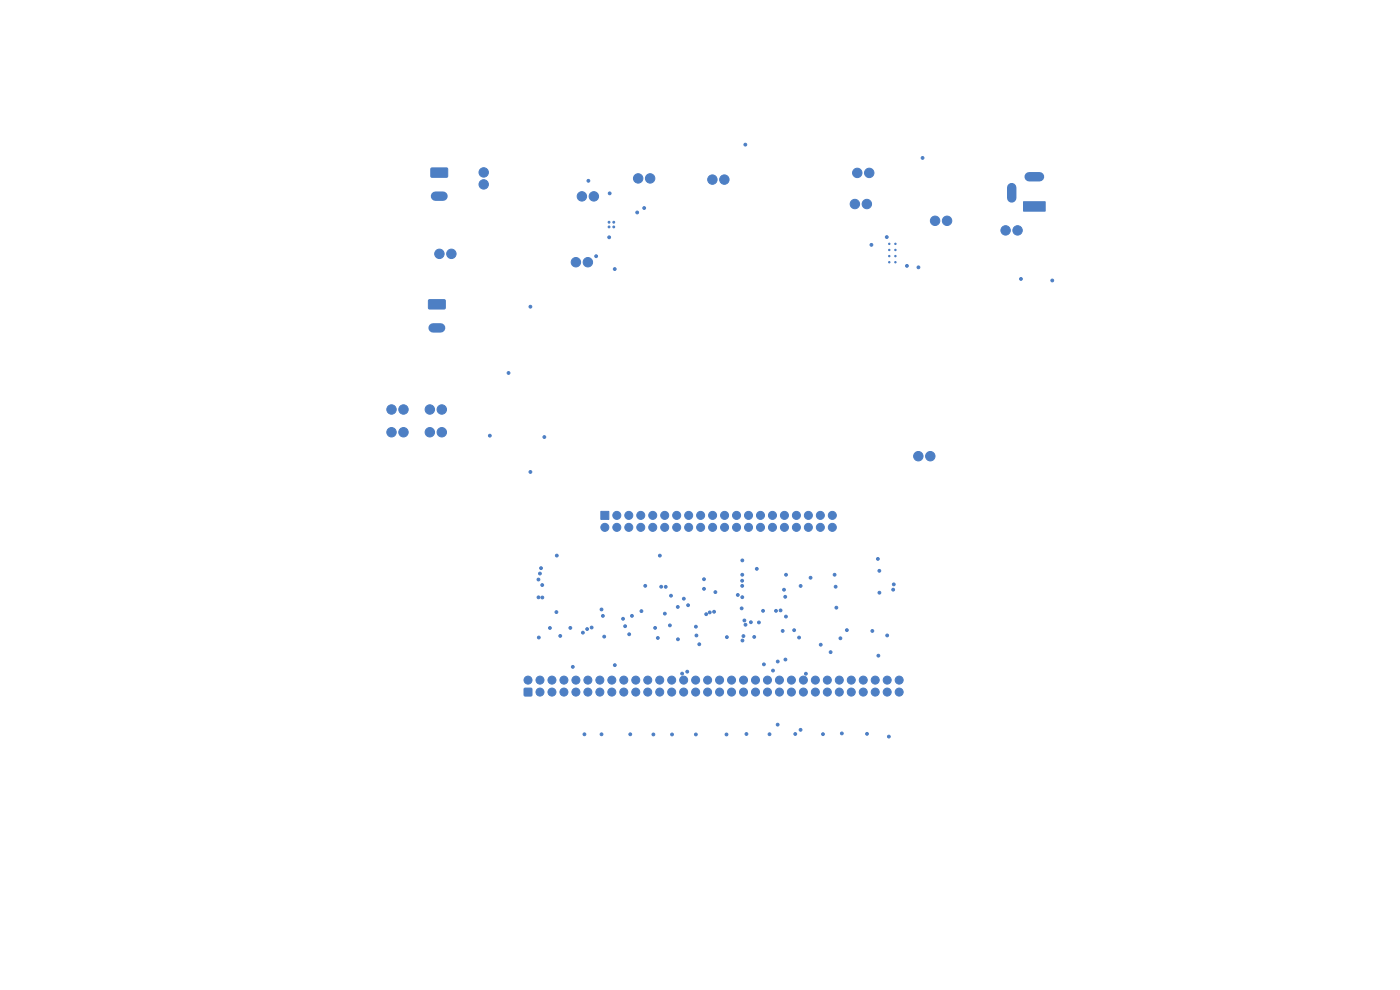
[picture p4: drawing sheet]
<svg xmlns="http://www.w3.org/2000/svg" width="297mm" height="210mm" viewBox="0 0 297 210" stroke-linecap="round" stroke-linejoin="round" font-family="sans-serif">
<g fill="#4d7fc4" stroke="#4d7fc4" stroke-width=".21">
<path d="M111.2 146h1.6v1.6h-1.6z"/>
<path d="M91 63.6h3.3l.2 .2v1.6l-.3 .2-3.2-.1-.1-.2z"/>
<path d="M91.5 35.7l3.3-.1 .2 .3v1.6l-.3 .1h-3.2l-.1-.2z"/>
<path d="M127.5 108.5h1.7v1.7h-1.7z"/>
<path d="M217.1 42.8h4.6v2h-4.6z"/>
<circle cx="91.2" cy="86.9" r="1"/>
<circle cx="93.7" cy="86.9" r="1"/>
<circle cx="213.3" cy="48.9" r="1"/>
<circle cx="215.9" cy="48.9" r="1"/>
<circle cx="198.4" cy="46.8" r="1"/>
<circle cx="200.9" cy="46.8" r="1"/>
<circle cx="112" cy="144.3" r=".85"/>
<circle cx="114.6" cy="146.8" r=".85"/>
<circle cx="114.6" cy="144.3" r=".85"/>
<circle cx="117.1" cy="146.8" r=".85"/>
<circle cx="117.1" cy="144.3" r=".85"/>
<circle cx="119.6" cy="146.8" r=".85"/>
<circle cx="119.6" cy="144.3" r=".85"/>
<circle cx="122.2" cy="146.8" r=".85"/>
<circle cx="122.2" cy="144.3" r=".85"/>
<circle cx="124.7" cy="146.8" r=".85"/>
<circle cx="124.7" cy="144.3" r=".85"/>
<circle cx="127.3" cy="146.8" r=".85"/>
<circle cx="127.3" cy="144.3" r=".85"/>
<circle cx="129.8" cy="146.8" r=".85"/>
<circle cx="129.8" cy="144.3" r=".85"/>
<circle cx="132.3" cy="146.8" r=".85"/>
<circle cx="132.3" cy="144.3" r=".85"/>
<circle cx="134.9" cy="146.8" r=".85"/>
<circle cx="134.9" cy="144.3" r=".85"/>
<circle cx="137.4" cy="146.8" r=".85"/>
<circle cx="137.4" cy="144.3" r=".85"/>
<circle cx="140" cy="146.8" r=".85"/>
<circle cx="140" cy="144.3" r=".85"/>
<circle cx="142.5" cy="146.8" r=".85"/>
<circle cx="142.5" cy="144.3" r=".85"/>
<circle cx="145" cy="146.8" r=".85"/>
<circle cx="145" cy="144.3" r=".85"/>
<circle cx="147.6" cy="146.8" r=".85"/>
<circle cx="147.6" cy="144.3" r=".85"/>
<circle cx="150.1" cy="146.8" r=".85"/>
<circle cx="150.1" cy="144.3" r=".85"/>
<circle cx="152.7" cy="146.8" r=".85"/>
<circle cx="152.7" cy="144.3" r=".85"/>
<circle cx="155.2" cy="146.8" r=".85"/>
<circle cx="155.2" cy="144.3" r=".85"/>
<circle cx="157.7" cy="146.8" r=".85"/>
<circle cx="157.7" cy="144.3" r=".85"/>
<circle cx="160.3" cy="146.8" r=".85"/>
<circle cx="160.3" cy="144.3" r=".85"/>
<circle cx="162.8" cy="146.8" r=".85"/>
<circle cx="162.8" cy="144.3" r=".85"/>
<circle cx="165.4" cy="146.8" r=".85"/>
<circle cx="165.4" cy="144.3" r=".85"/>
<circle cx="167.9" cy="146.8" r=".85"/>
<circle cx="167.9" cy="144.3" r=".85"/>
<circle cx="170.4" cy="146.8" r=".85"/>
<circle cx="170.4" cy="144.3" r=".85"/>
<circle cx="173" cy="146.8" r=".85"/>
<circle cx="173" cy="144.3" r=".85"/>
<circle cx="175.5" cy="146.8" r=".85"/>
<circle cx="175.5" cy="144.3" r=".85"/>
<circle cx="178.1" cy="146.8" r=".85"/>
<circle cx="178.1" cy="144.3" r=".85"/>
<circle cx="180.6" cy="146.8" r=".85"/>
<circle cx="180.6" cy="144.3" r=".85"/>
<circle cx="183.1" cy="146.8" r=".85"/>
<circle cx="183.1" cy="144.3" r=".85"/>
<circle cx="185.7" cy="146.8" r=".85"/>
<circle cx="185.7" cy="144.3" r=".85"/>
<circle cx="188.2" cy="146.8" r=".85"/>
<circle cx="188.2" cy="144.3" r=".85"/>
<circle cx="190.8" cy="146.8" r=".85"/>
<circle cx="190.8" cy="144.3" r=".85"/>
<circle cx="102.6" cy="39.1" r="1"/>
<circle cx="102.6" cy="36.6" r="1"/>
<circle cx="194.8" cy="96.8" r="1"/>
<circle cx="197.4" cy="96.8" r="1"/>
<circle cx="93.2" cy="53.8" r="1"/>
<circle cx="95.8" cy="53.8" r="1"/>
<circle cx="181.9" cy="36.7" r="1"/>
<circle cx="184.4" cy="36.7" r="1"/>
<circle cx="129.2" cy="47.1" r=".2"/>
<circle cx="130.2" cy="47.1" r=".2"/>
<circle cx="129.2" cy="48.1" r=".2"/>
<circle cx="130.2" cy="48.1" r=".2"/>
<circle cx="122.2" cy="55.6" r="1"/>
<circle cx="124.7" cy="55.6" r="1"/>
<circle cx="181.4" cy="43.3" r="1"/>
<circle cx="183.9" cy="43.3" r="1"/>
<circle cx="135.4" cy="37.8" r="1"/>
<circle cx="137.9" cy="37.8" r="1"/>
<circle cx="151.1" cy="38.1" r="1"/>
<circle cx="153.7" cy="38.1" r="1"/>
<circle cx="123.4" cy="41.7" r="1"/>
<circle cx="126" cy="41.7" r="1"/>
<circle cx="91.2" cy="91.7" r="1"/>
<circle cx="93.7" cy="91.7" r="1"/>
<circle cx="83.1" cy="91.7" r="1"/>
<circle cx="85.6" cy="91.7" r="1"/>
<circle cx="128.3" cy="111.9" r=".85"/>
<circle cx="130.9" cy="109.3" r=".85"/>
<circle cx="130.9" cy="111.9" r=".85"/>
<circle cx="133.4" cy="109.3" r=".85"/>
<circle cx="133.4" cy="111.9" r=".85"/>
<circle cx="135.9" cy="109.3" r=".85"/>
<circle cx="135.9" cy="111.9" r=".85"/>
<circle cx="138.5" cy="109.3" r=".85"/>
<circle cx="138.5" cy="111.9" r=".85"/>
<circle cx="141" cy="109.3" r=".85"/>
<circle cx="141" cy="111.9" r=".85"/>
<circle cx="143.6" cy="109.3" r=".85"/>
<circle cx="143.6" cy="111.9" r=".85"/>
<circle cx="146.1" cy="109.3" r=".85"/>
<circle cx="146.1" cy="111.9" r=".85"/>
<circle cx="148.6" cy="109.3" r=".85"/>
<circle cx="148.6" cy="111.9" r=".85"/>
<circle cx="151.2" cy="109.3" r=".85"/>
<circle cx="151.2" cy="111.9" r=".85"/>
<circle cx="153.7" cy="109.3" r=".85"/>
<circle cx="153.7" cy="111.9" r=".85"/>
<circle cx="156.3" cy="109.3" r=".85"/>
<circle cx="156.3" cy="111.9" r=".85"/>
<circle cx="158.8" cy="109.3" r=".85"/>
<circle cx="158.8" cy="111.9" r=".85"/>
<circle cx="161.3" cy="109.3" r=".85"/>
<circle cx="161.3" cy="111.9" r=".85"/>
<circle cx="163.9" cy="109.3" r=".85"/>
<circle cx="163.9" cy="111.9" r=".85"/>
<circle cx="166.4" cy="109.3" r=".85"/>
<circle cx="166.4" cy="111.9" r=".85"/>
<circle cx="169" cy="109.3" r=".85"/>
<circle cx="169" cy="111.9" r=".85"/>
<circle cx="171.5" cy="109.3" r=".85"/>
<circle cx="171.5" cy="111.9" r=".85"/>
<circle cx="174" cy="109.3" r=".85"/>
<circle cx="174" cy="111.9" r=".85"/>
<circle cx="176.6" cy="109.3" r=".85"/>
<circle cx="176.6" cy="111.9" r=".85"/>
<circle cx="83.1" cy="86.9" r="1"/>
<circle cx="85.6" cy="86.9" r="1"/>
<circle cx="188.7" cy="55.6" r=".15"/>
<circle cx="190" cy="55.6" r=".15"/>
<circle cx="188.7" cy="51.7" r=".15"/>
<circle cx="190" cy="51.7" r=".15"/>
<circle cx="188.7" cy="53" r=".15"/>
<circle cx="190" cy="53" r=".15"/>
<circle cx="188.7" cy="54.3" r=".15"/>
<circle cx="190" cy="54.3" r=".15"/>
<circle cx="130.4" cy="57.1" r=".3"/>
<circle cx="129.2" cy="50.3" r=".3"/>
<circle cx="184.9" cy="51.9" r=".3"/>
<circle cx="176.2" cy="138.3" r=".3"/>
<circle cx="216.6" cy="59.2" r=".3"/>
<circle cx="139.6" cy="135.3" r=".3"/>
<circle cx="103.9" cy="92.4" r=".3"/>
<circle cx="169.8" cy="154.8" r=".3"/>
<circle cx="186.3" cy="139.1" r=".3"/>
<circle cx="223.2" cy="59.5" r=".3"/>
<circle cx="165" cy="140.3" r=".3"/>
<circle cx="166.6" cy="139.9" r=".3"/>
<circle cx="129.3" cy="41" r=".3"/>
<circle cx="135.2" cy="45.1" r=".3"/>
<circle cx="136.7" cy="44.1" r=".3"/>
<circle cx="188.1" cy="50.3" r=".3"/>
<circle cx="169.5" cy="135.2" r=".3"/>
<circle cx="125.5" cy="133.1" r=".3"/>
<circle cx="116.7" cy="133.2" r=".3"/>
<circle cx="107.9" cy="79.1" r=".3"/>
<circle cx="194.8" cy="56.7" r=".3"/>
<circle cx="195.7" cy="33.5" r=".3"/>
<circle cx="157.5" cy="135.9" r=".3"/>
<circle cx="158.1" cy="30.7" r=".3"/>
<circle cx="168.5" cy="133.7" r=".3"/>
<circle cx="192.4" cy="56.4" r=".3"/>
<circle cx="115.5" cy="92.7" r=".3"/>
<circle cx="126.5" cy="54.3" r=".3"/>
<circle cx="124.8" cy="38.4" r=".3"/>
<circle cx="112.5" cy="100.1" r=".3"/>
<circle cx="112.5" cy="65.1" r=".3"/>
<circle cx="157.5" cy="118.9" r=".3"/>
<circle cx="140" cy="117.9" r=".3"/>
<circle cx="118.1" cy="117.9" r=".3"/>
<circle cx="186.5" cy="121.1" r=".3"/>
<circle cx="160.5" cy="120.7" r=".3"/>
<circle cx="114.8" cy="120.5" r=".3"/>
<circle cx="147.7" cy="134.8" r=".3"/>
<circle cx="169.8" cy="124.3" r=".3"/>
<circle cx="150.6" cy="129.9" r=".3"/>
<circle cx="178.3" cy="135.4" r=".3"/>
<circle cx="154.2" cy="135.2" r=".3"/>
<circle cx="177.4" cy="128.9" r=".3"/>
<circle cx="166" cy="133.8" r=".3"/>
<circle cx="118" cy="129.8" r=".3"/>
<circle cx="161" cy="132" r=".3"/>
<circle cx="133.5" cy="134.5" r=".3"/>
<circle cx="157.9" cy="131.6" r=".3"/>
<circle cx="124.6" cy="133.4" r=".3"/>
<circle cx="161.9" cy="129.6" r=".3"/>
<circle cx="171" cy="142.9" r=".3"/>
<circle cx="114.2" cy="126.7" r=".3"/>
<circle cx="166.7" cy="130.8" r=".3"/>
<circle cx="114.5" cy="121.7" r=".3"/>
<circle cx="172" cy="122.6" r=".3"/>
<circle cx="189.5" cy="125.1" r=".3"/>
<circle cx="188.2" cy="134.8" r=".3"/>
<circle cx="177.1" cy="121.9" r=".3"/>
<circle cx="162.1" cy="140.9" r=".3"/>
<circle cx="149.3" cy="124.9" r=".3"/>
<circle cx="188.6" cy="156.3" r=".3"/>
<circle cx="177.3" cy="124.5" r=".3"/>
<circle cx="157.7" cy="134.9" r=".3"/>
<circle cx="128.2" cy="135" r=".3"/>
<circle cx="130.4" cy="141.1" r=".3"/>
<circle cx="151.5" cy="129.8" r=".3"/>
<circle cx="158.2" cy="132.5" r=".3"/>
<circle cx="174.6" cy="155.7" r=".3"/>
<circle cx="140.3" cy="124.5" r=".3"/>
<circle cx="138.6" cy="155.8" r=".3"/>
<circle cx="127.6" cy="129.3" r=".3"/>
<circle cx="127.9" cy="130.6" r=".3"/>
<circle cx="133.7" cy="155.8" r=".3"/>
<circle cx="132.6" cy="132.8" r=".3"/>
<circle cx="115.1" cy="126.7" r=".3"/>
<circle cx="124" cy="155.8" r=".3"/>
<circle cx="163.2" cy="155.8" r=".3"/>
<circle cx="145.1" cy="127" r=".3"/>
<circle cx="174.1" cy="136.8" r=".3"/>
<circle cx="185.1" cy="133.8" r=".3"/>
<circle cx="179.7" cy="133.7" r=".3"/>
<circle cx="157.4" cy="123.2" r=".3"/>
<circle cx="147.6" cy="155.8" r=".3"/>
<circle cx="136.1" cy="129.6" r=".3"/>
<circle cx="146" cy="128.4" r=".3"/>
<circle cx="183.9" cy="155.7" r=".3"/>
<circle cx="151.8" cy="125.6" r=".3"/>
<circle cx="157.3" cy="129.1" r=".3"/>
<circle cx="178.6" cy="155.6" r=".3"/>
<circle cx="164.6" cy="129.6" r=".3"/>
<circle cx="143.8" cy="135.6" r=".3"/>
<circle cx="157.5" cy="121.9" r=".3"/>
<circle cx="142.6" cy="155.8" r=".3"/>
<circle cx="134.1" cy="130.6" r=".3"/>
<circle cx="165.6" cy="129.5" r=".3"/>
<circle cx="142.1" cy="132.7" r=".3"/>
<circle cx="145.8" cy="142.5" r=".3"/>
<circle cx="166.3" cy="125.1" r=".3"/>
<circle cx="149.3" cy="122.9" r=".3"/>
<circle cx="157.5" cy="126.7" r=".3"/>
<circle cx="189.6" cy="124" r=".3"/>
<circle cx="186.6" cy="125.7" r=".3"/>
<circle cx="142.3" cy="126.4" r=".3"/>
<circle cx="136.9" cy="124.3" r=".3"/>
<circle cx="158.4" cy="155.7" r=".3"/>
<circle cx="144.7" cy="142.9" r=".3"/>
<circle cx="154.1" cy="155.8" r=".3"/>
<circle cx="141.2" cy="124.5" r=".3"/>
<circle cx="132.2" cy="131.3" r=".3"/>
<circle cx="115" cy="124.1" r=".3"/>
<circle cx="160" cy="135.1" r=".3"/>
<circle cx="164" cy="142.2" r=".3"/>
<circle cx="165" cy="153.7" r=".3"/>
<circle cx="166.8" cy="121.9" r=".3"/>
<circle cx="143.8" cy="128.7" r=".3"/>
<circle cx="147.6" cy="132.9" r=".3"/>
<circle cx="123.7" cy="134.2" r=".3"/>
<circle cx="148.3" cy="136.7" r=".3"/>
<circle cx="159.3" cy="132" r=".3"/>
<circle cx="149.8" cy="130.3" r=".3"/>
<circle cx="168.7" cy="155.7" r=".3"/>
<circle cx="166.6" cy="126.6" r=".3"/>
<circle cx="139" cy="133.2" r=".3"/>
<circle cx="141" cy="130.2" r=".3"/>
<circle cx="157.5" cy="124.3" r=".3"/>
<circle cx="121.5" cy="141.5" r=".3"/>
<circle cx="118.9" cy="134.9" r=".3"/>
<circle cx="114.2" cy="122.9" r=".3"/>
<circle cx="121" cy="133.2" r=".3"/>
<circle cx="127.6" cy="155.8" r=".3"/>
<circle cx="114.3" cy="135.2" r=".3"/>
<circle cx="156.5" cy="126.2" r=".3"/>
<circle cx="186.2" cy="118.6" r=".3"/>
</g>
<path d="M214.6 39.8v2.2M218.3 37.5h2.2M92.4 41.6h1.6M91.9 69.6h1.6" fill="none" stroke="#4d7fc4" stroke-width="2"/>
</svg>
